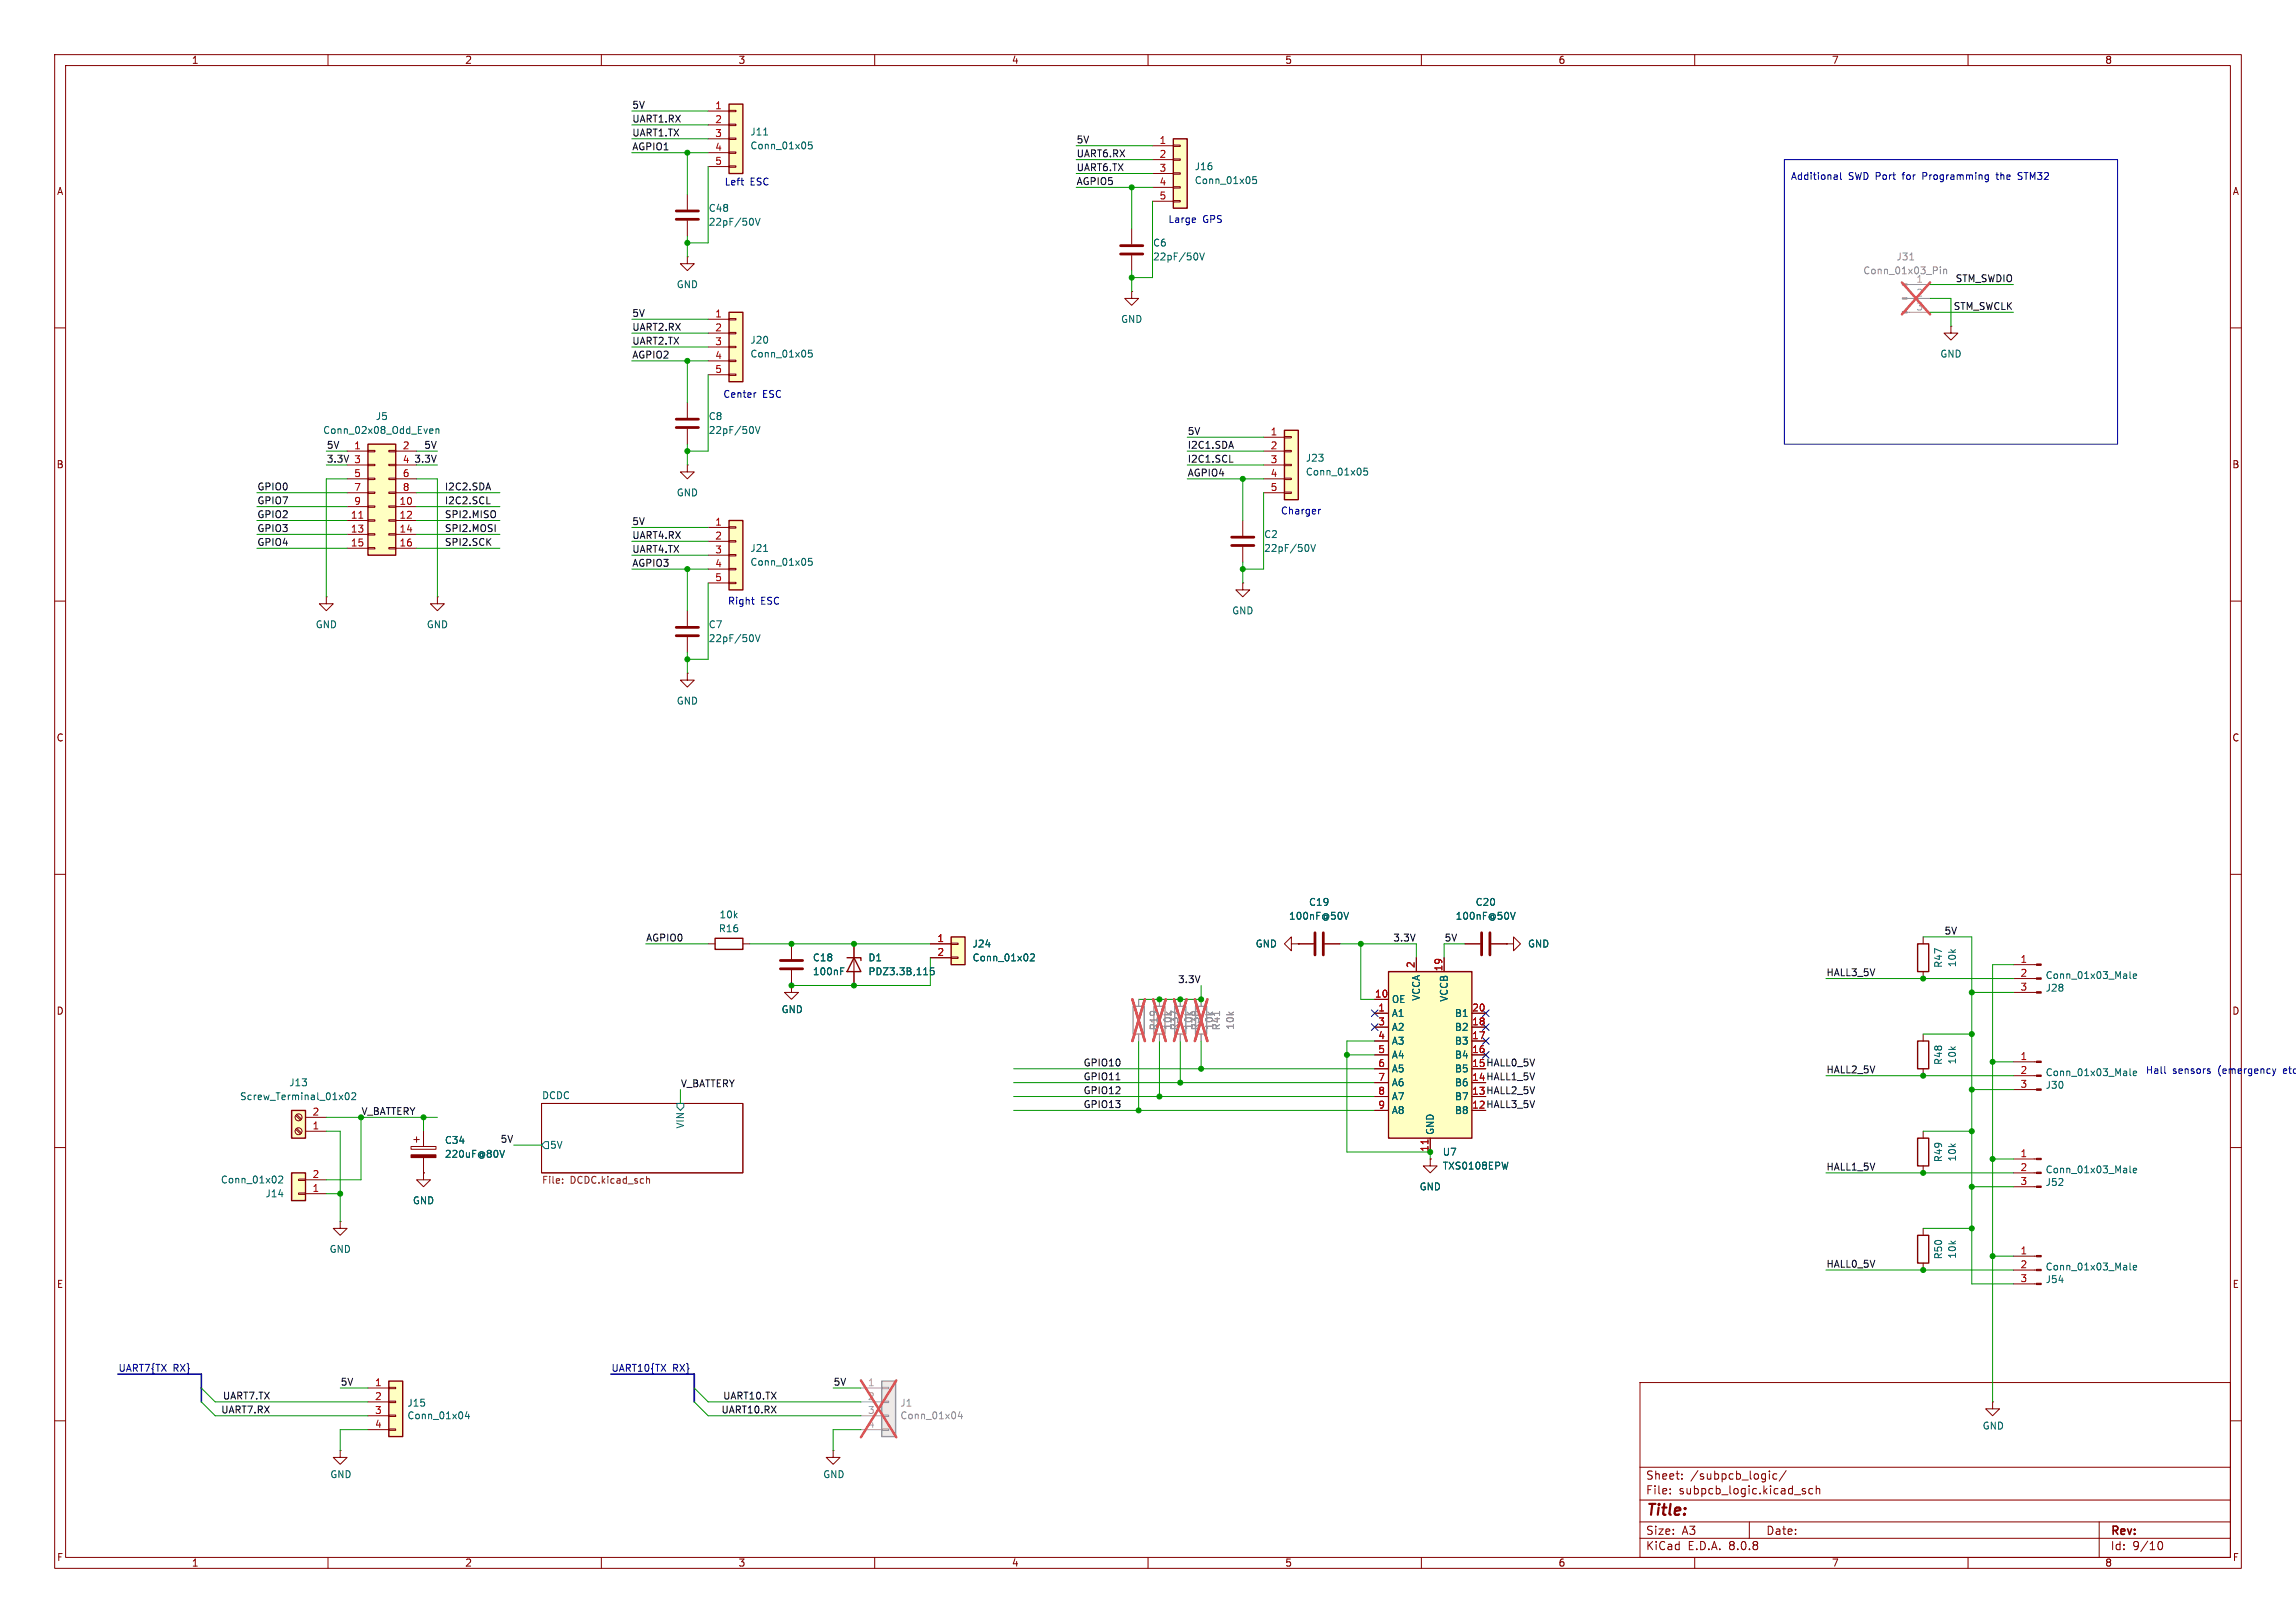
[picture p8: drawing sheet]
<svg xmlns="http://www.w3.org/2000/svg" width="420mm" height="297mm" viewBox="0 0 420 297" stroke-linecap="round" stroke-linejoin="round" font-family="sans-serif">
<defs><g id="words">
<text font-size="2.8" fill="#840000" x="301" y="277.9">Title:</text>
<g font-size="2.1" fill="#840000">
<text x="301" y="273.7">File:</text>
<text x="301" y="271">Sheet:</text>
<text x="307.1" y="273.7">subpcb_logic.kicad_sch</text>
<text x="309.2" y="271">/subpcb_logic/</text>
<text x="301" y="281.1">Size:</text>
<text x="307.6" y="281.1">A3</text>
<text x="323" y="281.1">Date:</text>
<text x="386" y="281.3">Rev:</text>
<text x="301" y="283.9">KiCad</text>
<text x="308.7" y="283.9">E.D.A.</text>
<text x="316.3" y="283.9">8.0.8</text>
<text x="386" y="283.9">Id:</text>
<text x="390.1" y="283.9">9/10</text>
</g>
<g font-size="1.8" fill="#840000">
<text x="35" y="11.9">1</text>
<text x="85" y="11.9">2</text>
<text x="135" y="11.9">3</text>
<text x="185" y="11.9">4</text>
<text x="235" y="11.9">5</text>
<text x="285" y="11.9">6</text>
<text x="335" y="11.9">7</text>
<text x="385" y="11.9">8</text>
<text x="10.3" y="35.9">A</text>
<text x="408.3" y="35.9">A</text>
<text x="10.3" y="85.9">B</text>
<text x="408.2" y="85.9">B</text>
<text x="10.3" y="135.9">C</text>
<text x="408.2" y="135.9">C</text>
<text x="10.3" y="185.9">D</text>
<text x="408.2" y="185.9">D</text>
<text x="269.2" y="197.9">14 HALL1_5V</text>
<text x="269.2" y="195.3">15 HALL0_5V</text>
<text x="269.2" y="202.9">12 HALL3_5V</text>
<text x="269.2" y="200.4">13 HALL2_5V</text>
<text x="10.3" y="235.9">E</text>
<text x="408.3" y="235.9">E</text>
<text x="10.3" y="285.9">F</text>
<text x="35" y="286.9">1</text>
<text x="85" y="286.9">2</text>
<text x="135" y="286.9">3</text>
<text x="185" y="286.9">4</text>
<text x="235" y="286.9">5</text>
<text x="285" y="286.9">6</text>
<text x="335" y="286.9">7</text>
<text x="385" y="286.9">8</text>
<text x="408.3" y="285.9">F</text>
</g>
<g font-size="1.8" fill="#0f0f0f">
<text x="115.6" y="20">5V</text>
<text x="115.6" y="22.5">UART1.RX</text>
<text x="115.6" y="27.6">AGPIO1</text>
<text x="115.6" y="25.1">UART1.TX</text>
<text x="196.8" y="28.9">UART6.RX</text>
<text x="196.8" y="26.3">5V</text>
<text x="196.8" y="31.4">UART6.TX</text>
<text x="196.8" y="33.9">AGPIO5</text>
<text x="357.6" y="51.7">STM_SWDIO</text>
<text x="115.6" y="58.1">5V</text>
<text x="357.3" y="56.8">STM_SWCLK</text>
<text x="115.6" y="63.2">UART2.TX</text>
<text x="115.6" y="60.6">UART2.RX</text>
<text x="115.6" y="65.7">AGPIO2</text>
<text x="59.7" y="82.2">5V</text>
<text x="77.5" y="82.2">5V</text>
<text x="217.2" y="82.2">I2C1.SDA</text>
<text x="217.2" y="79.7">5V</text>
<text x="47" y="89.8">GPIO0</text>
<text x="59.7" y="84.7">3.3V</text>
<text x="75.7" y="84.7">3.3V</text>
<text x="81.3" y="89.8">I2C2.SDA</text>
<text x="217.2" y="84.7">I2C1.SCL</text>
<text x="217.2" y="87.3">AGPIO4</text>
<text x="47" y="92.4">GPIO7</text>
<text x="47" y="94.9">GPIO2</text>
<text x="81.3" y="94.9">SPI2.MISO</text>
<text x="81.3" y="92.4">I2C2.SCL</text>
<text x="47" y="97.4">GPIO3</text>
<text x="47" y="100">GPIO4</text>
<text x="81.3" y="97.4">SPI2.MOSI</text>
<text x="81.3" y="100">SPI2.SCK</text>
<text x="115.6" y="101.3">UART4.TX</text>
<text x="115.6" y="98.7">UART4.RX</text>
<text x="115.6" y="96.2">5V</text>
<text x="115.6" y="103.8">AGPIO3</text>
<text x="118.1" y="172.4">AGPIO0</text>
<text x="254.8" y="172.4">3.3V</text>
<text x="264.2" y="172.4">5V</text>
<text x="355.6" y="171.1">5V</text>
<text x="215.4" y="180">3.3V</text>
<text x="334" y="178.7">HALL3_5V</text>
<text x="198.1" y="195.2">GPIO10</text>
<text x="198.1" y="197.8">GPIO11</text>
<text x="334" y="196.5">HALL2_5V</text>
<text x="124.5" y="199">V_BATTERY</text>
<text x="198.1" y="202.9">GPIO13</text>
<text x="198.1" y="200.3">GPIO12</text>
<text x="91.5" y="209.2">5V</text>
<text x="334" y="214.3">HALL1_5V</text>
<text x="334" y="232.1">HALL0_5V</text>
<text x="40.7" y="256.2">UART7.TX</text>
<text x="62.2" y="253.7">5V</text>
<text x="132.2" y="256.2">UART10.TX</text>
<text x="152.4" y="253.7">5V</text>
<text x="40.4" y="258.7">UART7.RX</text>
<text x="131.9" y="258.7">UART10.RX</text>
</g>
<g font-size="1.8" fill="#a90000">
<text x="130.7" y="20.1">1</text>
<text x="130.7" y="22.6">2</text>
<text x="130.7" y="25.1">3</text>
<text x="130.7" y="27.7">4</text>
<text x="212" y="26.4">1</text>
<text x="212" y="29">2</text>
<text x="130.7" y="30.2">5</text>
<text x="212" y="31.5">3</text>
<text x="212" y="34">4</text>
<text x="212" y="36.6">5</text>
<text x="130.7" y="58.2">1</text>
<text x="130.7" y="60.7">2</text>
<text x="130.7" y="63.2">3</text>
<text x="130.7" y="65.8">4</text>
<text x="130.7" y="68.3">5</text>
<text x="64.7" y="82.3">1</text>
<text x="73.6" y="82.3">2</text>
<text x="232.3" y="79.8">1</text>
<text x="232.3" y="82.3">2</text>
<text x="64.7" y="84.8">3</text>
<text x="64.7" y="87.4">5</text>
<text x="64.7" y="89.9">7</text>
<text x="73.6" y="84.8">4</text>
<text x="73.6" y="87.4">6</text>
<text x="73.6" y="89.9">8</text>
<text x="232.3" y="84.8">3</text>
<text x="232.3" y="87.4">4</text>
<text x="232.3" y="89.9">5</text>
<text x="64.1" y="95">11</text>
<text x="64.7" y="92.5">9</text>
<text x="73" y="92.5">10</text>
<text x="73" y="95">12</text>
<text x="64.1" y="97.5">13</text>
<text x="64.1" y="100.1">15</text>
<text x="73" y="97.5">14</text>
<text x="73" y="100.1">16</text>
<text x="130.7" y="96.3">1</text>
<text x="130.7" y="98.8">2</text>
<text x="130.7" y="101.3">3</text>
<text x="130.7" y="103.9">4</text>
<text x="130.7" y="106.4">5</text>
<text x="171.4" y="172.5">1</text>
<text x="171.4" y="175">2</text>
<text x="258.8" y="177.2" transform="rotate(-90 258.8 177.2)">2</text>
<text x="263.9" y="177.8" transform="rotate(-90 263.9 177.8)">19</text>
<text x="369.5" y="176.3">1</text>
<text x="369.5" y="178.8">2</text>
<text x="251.4" y="182.6">10</text>
<text x="252" y="185.2">1</text>
<text x="269.2" y="185.2">20</text>
<text x="369.5" y="181.4">3</text>
<text x="252" y="187.7">3</text>
<text x="252" y="190.2">4</text>
<text x="269.2" y="190.2">17</text>
<text x="269.2" y="187.7">18</text>
<text x="252" y="192.8">5</text>
<text x="252" y="195.3">6</text>
<text x="252" y="197.9">7</text>
<text x="269.2" y="192.8">16</text>
<text x="269.2" y="197.9">14</text>
<text x="269.2" y="195.3">15</text>
<text x="369.5" y="194.1">1</text>
<text x="369.5" y="196.6">2</text>
<text x="252" y="200.4">8</text>
<text x="252" y="202.9">9</text>
<text x="269.2" y="202.9">12</text>
<text x="269.2" y="200.4">13</text>
<text x="369.5" y="199.1">3</text>
<text x="57.1" y="206.8">1</text>
<text x="57.1" y="204.2">2</text>
<text x="57.1" y="215.6">2</text>
<text x="261.4" y="210.9" transform="rotate(-90 261.4 210.9)">11</text>
<text x="369.5" y="211.8">1</text>
<text x="369.5" y="214.4">2</text>
<text x="57.1" y="218.2">1</text>
<text x="369.5" y="216.9">3</text>
<text x="369.5" y="229.6">1</text>
<text x="369.5" y="232.2">2</text>
<text x="369.5" y="234.7">3</text>
<text x="68.5" y="253.7">1</text>
<text x="68.5" y="256.3">2</text>
<text x="68.5" y="258.8">3</text>
<text x="68.5" y="261.4">4</text>
</g>
<g font-size="1.8" fill="#006464">
<text x="137.2" y="27.5">Conn_01x05</text>
<text x="137.2" y="25">J11</text>
<text x="218.4" y="33.9">Conn_01x05</text>
<text x="218.4" y="31.3">J16</text>
<text x="129.5" y="41.5">22pF/50V</text>
<text x="129.5" y="39">C48</text>
<text x="210.8" y="45.3">C6</text>
<text x="210.8" y="47.9">22pF/50V</text>
<text x="123.7" y="52.9">GND</text>
<text x="205" y="59.3">GND</text>
<text x="137.2" y="65.6">Conn_01x05</text>
<text x="137.2" y="63.1">J20</text>
<text x="354.8" y="65.6">GND</text>
<text x="68.7" y="77.1">J5</text>
<text x="129.5" y="77.1">C8</text>
<text x="59" y="79.6">Conn_02x08_Odd_Even</text>
<text x="129.5" y="79.6">22pF/50V</text>
<text x="238.8" y="87.2">Conn_01x05</text>
<text x="238.8" y="84.7">J23</text>
<text x="123.7" y="91">GND</text>
<text x="137.2" y="101.2">J21</text>
<text x="231.1" y="98.7">C2</text>
<text x="231.1" y="101.2">22pF/50V</text>
<text x="137.2" y="103.7">Conn_01x05</text>
<text x="225.3" y="112.6">GND</text>
<text x="57.7" y="115.2">GND</text>
<text x="78" y="115.2">GND</text>
<text x="129.5" y="115.2">C7</text>
<text x="129.5" y="117.7">22pF/50V</text>
<text x="123.7" y="129.1">GND</text>
<text x="239.4" y="166">C19</text>
<text x="269.8" y="166">C20</text>
<text x="131.4" y="170.8">R16</text>
<text x="131.5" y="168.2">10k</text>
<text x="177.8" y="173.6">J24</text>
<text x="229.6" y="173.6">GND</text>
<text x="235.7" y="168.5">100nF@50V</text>
<text x="266.2" y="168.5">100nF@50V</text>
<text x="279.4" y="173.6">GND</text>
<text x="148.6" y="178.7">100nF</text>
<text x="148.6" y="176.1">C18</text>
<text x="158.8" y="176.1">D1</text>
<text x="158.8" y="178.7">PDZ3.3B,115</text>
<text x="177.8" y="176.1">Conn_01x02</text>
<text x="355.4" y="177.2" transform="rotate(-90 355.4 177.2)">R47</text>
<text x="358" y="177.1" transform="rotate(-90 358 177.1)">10k</text>
<text x="374.1" y="179.3">Conn_01x03_Male</text>
<text x="142.9" y="185.6">GND</text>
<text x="254.5" y="183.7">OE</text>
<text x="259.9" y="183.2" transform="rotate(-90 259.9 183.2)">VCCA</text>
<text x="265" y="183.4" transform="rotate(-90 265 183.4)">VCCB</text>
<text x="374.1" y="181.7">J28</text>
<text x="254.5" y="186.3">A1</text>
<text x="254.5" y="188.8">A2</text>
<text x="254.5" y="191.4">A3</text>
<text x="266" y="191.4">B3</text>
<text x="266" y="188.8">B2</text>
<text x="266" y="186.3">B1</text>
<text x="254.5" y="193.9">A4</text>
<text x="254.5" y="196.4">A5</text>
<text x="266" y="196.4">B5</text>
<text x="266" y="193.9">B4</text>
<text x="355.4" y="195" transform="rotate(-90 355.4 195)">R48</text>
<text x="358" y="194.9" transform="rotate(-90 358 194.9)">10k</text>
<text x="374.1" y="197.1">Conn_01x03_Male</text>
<text x="43.8" y="201.5">Screw_Terminal_01x02</text>
<text x="52.8" y="199">J13</text>
<text x="99.1" y="201.2">DCDC</text>
<text x="254.5" y="199">A6</text>
<text x="254.5" y="201.5">A7</text>
<text x="266" y="201.5">B7</text>
<text x="266" y="199">B6</text>
<text x="374.1" y="199.4">J30</text>
<text x="81.3" y="209.5">C34</text>
<text x="125.3" y="206.6" transform="rotate(-90 125.3 206.6)">VIN</text>
<text x="254.5" y="204.1">A8</text>
<text x="262.5" y="207.8" transform="rotate(-90 262.5 207.8)">GND</text>
<text x="266" y="204.1">B8</text>
<text x="81.3" y="212.1">220uF@80V</text>
<text x="100.5" y="210.4">5V</text>
<text x="263.8" y="211.7">U7</text>
<text x="263.8" y="214.2">TXS0108EPW</text>
<text x="355.4" y="212.8" transform="rotate(-90 355.4 212.8)">R49</text>
<text x="358" y="212.6" transform="rotate(-90 358 212.6)">10k</text>
<text x="374.1" y="214.9">Conn_01x03_Male</text>
<text x="40.3" y="216.8">Conn_01x02</text>
<text x="48.5" y="219.3">J14</text>
<text x="75.4" y="220.6">GND</text>
<text x="259.6" y="218">GND</text>
<text x="374.1" y="217.2">J52</text>
<text x="60.2" y="229.5">GND</text>
<text x="355.4" y="230.5" transform="rotate(-90 355.4 230.5)">R50</text>
<text x="358" y="230.4" transform="rotate(-90 358 230.4)">10k</text>
<text x="374.1" y="232.7">Conn_01x03_Male</text>
<text x="374.1" y="235">J54</text>
<text x="74.4" y="257.6">J15</text>
<text x="74.4" y="259.9">Conn_01x04</text>
<text x="362.6" y="261.8">GND</text>
<text x="60.3" y="270.7">GND</text>
<text x="150.5" y="270.7">GND</text>
</g>
<g font-size="1.8" fill="#0000c2">
<text x="132.5" y="34.1">Left</text>
<text x="137.2" y="34.1">ESC</text>
<text x="327.5" y="33.1">Additional</text>
<text x="338.1" y="33.1">SWD Port</text>
<text x="348.3" y="33.1">for</text>
<text x="352.1" y="33.1">Programming</text>
<text x="365.9" y="33.1">the</text>
<text x="370" y="33.1">STM32</text>
<text x="213.6" y="41">Large</text>
<text x="220" y="41">GPS</text>
<text x="132.2" y="73">Center</text>
<text x="139.5" y="73">ESC</text>
<text x="234.2" y="94.3">Charger</text>
<text x="133.1" y="110.8">Right</text>
<text x="139.1" y="110.8">ESC</text>
<text x="392.4" y="196.6">Hall</text>
<text x="397.4" y="196.6">sensors</text>
<text x="405.8" y="196.6">(emergency</text>
<text x="418" y="196.6">etc)</text>
</g>
<g font-size="1.8" fill="#939391">
<text x="346.8" y="47.9">J31</text>
<text x="340.7" y="50.4">Conn_01x03_Pin</text>
<text x="350.4" y="51.8">1</text>
<text x="211.9" y="188.6" transform="rotate(-90 211.9 188.6)">R19</text>
<text x="214.5" y="188.5" transform="rotate(-90 214.5 188.5)">10k</text>
<text x="215.7" y="188.6" transform="rotate(-90 215.7 188.6)">R37</text>
<text x="218.3" y="188.5" transform="rotate(-90 218.3 188.5)">10k</text>
<text x="219.6" y="188.6" transform="rotate(-90 219.6 188.6)">R38</text>
<text x="222.1" y="188.5" transform="rotate(-90 222.1 188.5)">10k</text>
<text x="223.4" y="188.6" transform="rotate(-90 223.4 188.6)">R41</text>
<text x="225.9" y="188.5" transform="rotate(-90 225.9 188.5)">10k</text>
<text x="164.6" y="257.6">J1</text>
<text x="164.6" y="259.9">Conn_01x04</text>
</g>
<g font-size="1.8" fill="#a5a4a2">
<text x="350.4" y="54.4">2</text>
<text x="350.4" y="56.9">3</text>
<text x="158.7" y="253.7">1</text>
<text x="158.7" y="256.3">2</text>
<text x="158.7" y="258.8">3</text>
<text x="158.7" y="261.4">4</text>
</g>
<text font-size="1.8" fill="#009600" x="66" y="204.1">V_BATTERY</text>
<g font-size="1.8" fill="#725600">
<text x="99.1" y="216.9">File:</text>
<text x="104.3" y="216.9">DCDC.kicad_sch</text>
</g>
<g font-size="1.8" fill="#000084">
<text x="21.6" y="251.1">UART7{TX</text>
<text x="31.7" y="251.1">RX}</text>
<text x="111.8" y="251.1">UART10{TX</text>
<text x="123" y="251.1">RX}</text>
</g>
</g></defs>
<g fill="none" stroke="#840000" stroke-width=".18">
<path d="M10 10h400v277h-400zM12 12h396v273h-396zM60 10v2M110 10v2M160 10v2M210 10v2M260 10v2M310 10v2M360 10v2M10 60h2M408 60h2M10 110h2"/>
<path d="M408 110h2M10 160h2M408 160h2M10 210h2M75.2 209.8h4.6v.5h-4.6zM75.7 208.5h1M76.2 208v1M77.5 214.6v1.3h1.2l-1.2 1.3-1.3-1.3h1.3M77.5 214.6h.1M77.5 207v2.8M77.5 211.8v2.8M99.1 201.9h36.8v12.7h-36.8z"/>
<path d="M408 210h2M300 253h108v32h-108zM10 260h2M62.2 265.4v1.3h1.3l-1.3 1.3-1.2-1.3h1.2M62.2 265.4h.1M300 278.5h108M300 274.5h108M300 268.5h108M305.5 273.2v.2M305.5 272.5v.1M307.7 270.5v.2M307.7 269.8v.1"/>
<path d="M320 278.5v3M323.7 269.2v.1M323.7 269.7v1M325 269.8l-.4-.1-.3 .3v.4l.1 .2h.6M326.7 269.1l-1.3 1.9M329.7 272.7l.6 .4-.2 .3-.4-.1M330.2 272.5l-.3-.1-.2 .2M331.6 272.5l-.4-.1-.3 .3v.4l.1 .2h.6M332.2 272.5l.2-.1 .4 .1 .1 .9M332.2 271.9v1.5M384 278.5v6.5M408 260h2"/>
<path d="M60 285v2M110 285v2M160 285v2M210 285v2M260 285v2M300 281.5h108M310 285v2M360 285v2M394.7 282.7l.2-.5 .2-.1a.8 .8 0 0 1 .5 .7 .8 .8 0 0 1-.5 .8l-.2-.2-.2-.4"/>
</g>
<path d="M91.4 210.5l.5 1.3 .4-1.3M99.7 208.9h.6v1.3h-.6l-.6-.6zM123.8 201.9h1.3v.7l-.6 .6-.7-.6z" fill="none" stroke="#006464" stroke-width=".18"/>
<path d="M102.9 216.4v.1M102.9 215.8v.1M118.3 215.3v1.2M118.3 215.8l.2-.1 .3 .1v.7" fill="none" stroke="#725600" stroke-width=".18"/>
<path d="M75.2 211.3h4.6v.5h-4.6z" fill="#840000" stroke="#840000" stroke-width=".18"/>
<path d="M53.3 203.2h2.6v5.1h-2.6z" fill="#ffffc2"/>
<path d="M53.3 203.2h2.6v5.1h-2.6z" fill="none" stroke="#840000" stroke-width=".25"/>
<g fill="none" stroke="#840000" stroke-width=".18">
<path d="M54.1 204.1l.9 .9M54.1 206.7l.9 .8M54.3 204l.8 .8M54.3 206.5l.8 .8M55.9 207h3.8M55.9 204.5h3.8M62.2 223.5v1.3h1.3l-1.3 1.3-1.2-1.3h1.2M62.2 223.5h.1"/>
<circle cx="54.6" cy="207" r=".63"/>
<circle cx="54.6" cy="204.5" r=".63"/>
</g>
<path d="M63.3 200.1l.1-.1a.68 .68 0 0 1 .5 .6 .68 .68 0 0 1-.5 .6l-.3-.4zM64.3 200.1l.5-.1 .3 .3-.8 .9h.8" fill="none" stroke="#006464" stroke-width=".18"/>
<path d="M53.3 214.6h2.6v5.1h-2.6z" fill="#ffffc2"/>
<path d="M125.7 35.6v2.8M125.7 40.4v2.8M54.6 215.8h1.3v.2h-1.3zM54.6 218.3h1.3v.3h-1.3zM55.9 218.4h3.8M55.9 215.9h3.8" fill="none" stroke="#840000" stroke-width=".18"/>
<path d="M53.3 214.6h2.6v5.1h-2.6z" fill="none" stroke="#840000" stroke-width=".25"/>
<path d="M138.2 39.9l.4 1.3 .4-1.3M137.8 40.2v.8M51 215.3l.5-.1 .2 .4-.8 .9h.8" fill="none" stroke="#006464" stroke-width=".18"/>
<path d="M123.7 38.6h4.1M123.7 40.1h4.1" fill="none" stroke="#840000" stroke-width=".51"/>
<path d="M133.3 19.1h2.6v12.7h-2.6z" fill="#ffffc2"/>
<path d="M129.5 20.3h3.8M129.5 22.9h3.8M129.5 25.4h3.8M129.5 27.9h3.8M129.5 30.5h3.8M133.3 30.4h1.3v.2h-1.3zM133.3 27.8h1.3v.3h-1.3zM133.3 25.3h1.3v.2h-1.3zM133.3 22.7h1.3v.3h-1.3zM133.3 20.2h1.3v.2h-1.3zM125.7 47v1.3h1.3l-1.3 1.2-1.2-1.2h1.2M125.7 47h.1" fill="none" stroke="#840000" stroke-width=".18"/>
<path d="M133.3 19.1h2.6v12.7h-2.6z" fill="none" stroke="#840000" stroke-width=".25"/>
<path d="M139.7 24.7h.7M148.5 26h-.6v.6l.1-.1h.5l.1 .2-.1 .4-.2 .1-.4-.1" fill="none" stroke="#006464" stroke-width=".18"/>
<path d="M133.3 57.2h2.6v12.7h-2.6z" fill="#ffffc2"/>
<g fill="none" stroke="#840000" stroke-width=".18">
<path d="M129.5 58.4h3.8M133.3 58.3h1.3v.2h-1.3zM129.5 61h3.8M129.5 63.5h3.8M129.5 66h3.8M129.5 68.6h3.8M133.3 68.5h1.3v.2h-1.3zM133.3 65.9h1.3v.3h-1.3zM133.3 63.4h1.3v.2h-1.3zM133.3 60.8h1.3v.3h-1.3zM80 109.2v1.3h1.3l-1.3 1.3-1.3-1.3h1.3M80 109.2h.1"/>
<path d="M368.3 217.2h4.2M368.3 214.6h4.2M368.3 212.1h4.2M351.8 224.8v1.3M351.8 231.1v1.3M368.3 234.9h4.2M368.3 232.4h4.2M368.3 229.9h4.2"/>
</g>
<path d="M133.3 57.2h2.6v12.7h-2.6zM350.8 226.1h2v5h-2z" fill="none" stroke="#840000" stroke-width=".25"/>
<path d="M148.5 64.1h-.6v.6l.1-.1h.5l.1 .2-.1 .4-.2 .1-.4-.1M389.6 213.4v1l.2 .2M390.2 214.2l.6-.1v-.3h-.4l-.2 .2 .1 .6h.5M389.6 231.1v1.1l.2 .2M390.2 232l.6-.1v-.3h-.4l-.2 .1 .1 .6h.5" fill="none" stroke="#006464" stroke-width=".18"/>
<g fill="#840000" stroke="#840000" stroke-width=".18">
<path d="M372.5 217h.9v.3h-.9z"/>
<path d="M372.5 214.5h.9v.3h-.9z"/>
<path d="M372.5 212h.9v.2h-.9z"/>
<path d="M372.5 234.8h.9v.3h-.9z"/>
<path d="M372.5 232.3h.9v.2h-.9z"/>
<path d="M372.5 229.7h.9v.3h-.9z"/>
</g>
<path d="M207.3 184.2h2v5h-2zM211.1 184.2h2v5h-2zM214.9 184.2h2v5h-2zM218.7 184.2h2v5h-2z" fill="none" stroke="#9c9b98" stroke-width=".25"/>
<path d="M208.3 182.9v1.3M208.3 189.2v1.3M212.1 182.9v1.3M212.1 189.2v1.3M215.9 182.9v1.3M215.9 189.2v1.3M219.7 182.9v1.3M219.7 189.2v1.3" fill="none" stroke="#9c9b98" stroke-width=".18"/>
<path d="M207.1 182.9l2.3 7.6M209.4 182.9l-2.3 7.6M210.9 182.9l2.3 7.6M213.2 182.9l-2.3 7.6M214.8 182.9l2.2 7.6M217 182.9l-2.2 7.6M218.6 182.9l2.3 7.6M220.9 182.9l-2.3 7.6" fill="none" stroke="#e75356" stroke-width=".46"/>
<path d="M223.1 185.1v.7" fill="none" stroke="#939391" stroke-width=".18"/>
<path d="M71.1 252.7h2.6v10.2h-2.6z" fill="#ffffc2"/>
<g fill="none" stroke="#840000" stroke-width=".18">
<path d="M207 41.9v2.8M207 46.7v2.8M129.5 172.7h1.3M135.9 172.7h1.3M261.6 212.1v1.3h-1.3l1.3 1.2 1.3-1.2h-1.3M261.6 212.1h.1M67.3 254h3.8M67.3 256.5h3.8M67.3 259.1h3.8M71.1 259h1.3v.2h-1.3zM71.1 256.4h1.3v.3h-1.3zM71.1 253.9h1.3v.2h-1.3z"/>
<path d="M67.3 261.6h3.8M71.1 261.5h1.3v.2h-1.3z"/>
</g>
<path d="M130.8 171.7h5.1v2h-5.1zM71.1 252.7h2.6v10.2h-2.6z" fill="none" stroke="#840000" stroke-width=".25"/>
<path d="M219 46.5v.8M219.5 46.3l.4 1.3 .4-1.3M85.4 258.3l-.3 .9h.8M85.7 258.8v.8" fill="none" stroke="#006464" stroke-width=".18"/>
<path d="M205 46.5h4M205 45h4" fill="none" stroke="#840000" stroke-width=".51"/>
<path d="M161.3 252.7h2.5v10.2h-2.5z" fill="#ebeae8"/>
<path d="M157.5 254h3.8M157.5 256.5h3.8M157.5 259.1h3.8M161.3 259h1.3v.2h-1.3zM161.3 256.4h1.3v.3h-1.3zM161.3 253.9h1.3v.2h-1.3zM157.5 261.6h3.8M161.3 261.5h1.3v.2h-1.3z" fill="none" stroke="#9c9b98" stroke-width=".18"/>
<path d="M161.3 252.7h2.5v10.2h-2.5z" fill="none" stroke="#9c9b98" stroke-width=".25"/>
<path d="M175.6 258.3l-.3 .9h.8M175.9 258.8v.8" fill="none" stroke="#939391" stroke-width=".18"/>
<path d="M157.5 252.6l6.5 10.4M164 252.6l-6.5 10.4" fill="none" stroke="#e75356" stroke-width=".46"/>
<path d="M271 170.7v4.1M272.5 170.7v4.1" fill="none" stroke="#840000" stroke-width=".51"/>
<path d="M207 53.3v1.3h1.3l-1.3 1.3-1.3-1.3h1.3M207 53.3h.1M268 172.7h2.8M272.8 172.7h2.8M368.3 179.1h4.2M368.3 176.5h4.2M144.8 180.3v1.3h1.2l-1.2 1.3-1.3-1.3h1.3M144.8 180.3h.1M368.3 181.6h4.2M152.4 265.4v1.3h1.3l-1.3 1.3-1.3-1.3h1.3M152.4 265.4h.1" fill="none" stroke="#840000" stroke-width=".18"/>
<path d="M276.3 166.9l.4 1.3 .5-1.3M389.6 177.8v1.1l.2 .2M390.2 178.6l.6-.1v-.2l-.4-.1-.2 .2 .1 .6h.5" fill="none" stroke="#006464" stroke-width=".18"/>
<g fill="#840000" stroke="#840000" stroke-width=".18">
<path d="M372.5 181.5h.9v.2h-.9z"/>
<path d="M372.5 178.9h.9v.3h-.9z"/>
<path d="M372.5 176.4h.9v.3h-.9z"/>
</g>
<path d="M254 177.8h15.2v30.5h-15.2z" fill="#ffffc2"/>
<path d="M254 177.8h15.2v30.5h-15.2z" fill="none" stroke="#840000" stroke-width=".25"/>
<g fill="none" stroke="#840000" stroke-width=".18">
<path d="M259.1 175.3v2.5M264.2 175.3v2.5M251.5 185.4h2.5M251.5 182.9h2.5M251.5 193h2.5M251.5 190.5h2.5M251.5 188h2.5M251.5 195.6h2.5M251.5 198.1h2.5M269.2 185.4h2.6M269.2 193h2.6M269.2 190.5h2.6"/>
<path d="M269.2 188h2.6M251.5 200.7h2.5M251.5 203.2h2.5M261.6 208.3v2.5"/>
</g>
<path d="M261.2 208.6v.7" fill="none" stroke="#a90000" stroke-width=".18"/>
<path d="M275.8 212.7l-.3 1.2" fill="none" stroke="#006464" stroke-width=".18"/>
<path d="M214.6 25.4h2.6v12.7h-2.6z" fill="#ffffc2"/>
<g fill="none" stroke="#840000" stroke-width=".18">
<path d="M210.8 26.7h3.8M210.8 29.2h3.8M210.8 31.8h3.8M210.8 34.3h3.8M210.8 36.8h3.8M214.6 36.7h1.3v.3h-1.3zM214.6 34.2h1.3v.2h-1.3zM214.6 31.6h1.3v.3h-1.3zM214.6 29.1h1.3v.2h-1.3zM214.6 26.5h1.3v.3h-1.3zM356.9 59.7v1.3h1.2l-1.2 1.2-1.3-1.2h1.3M356.9 59.7h.1"/>
<path d="M125.7 73.7v2.8M125.7 78.5v2.8M125.7 85.1v1.3h1.3l-1.3 1.2-1.2-1.2h1.2M125.7 85.1h.1M227.3 95.3v2.7M59.7 109.2v1.3h1.3l-1.3 1.3-1.3-1.3h1.3M59.7 109.2h.1M227.3 100.1v2.8M144.8 172.7v2.8M144.8 177.5v2.8M156.2 172.7v7.6"/>
</g>
<path d="M214.6 25.4h2.6v12.7h-2.6zM154.9 175.3h2.6v.5M156.2 175.3l1.3 2.5h-2.6z" fill="none" stroke="#840000" stroke-width=".25"/>
<path d="M229.8 32.3h-.6l-.1 .6 .2-.1 .4 .1 .2 .2-.1 .4-.2 .1-.5-.1M137.8 78.3v.8M138.2 78l.4 1.3 .4-1.3M239.4 99.9v.8M239.8 99.6l.4 1.3 .4-1.3M153.8 177.1h.6M153.8 177.7h.4M170.8 177.1h-.6v.6l.2-.1 .4 .1 .1 .1-.1 .5-.1 .1-.5-.1" fill="none" stroke="#006464" stroke-width=".18"/>
<path d="M123.7 78.2h4.1M123.7 76.7h4.1M225.3 99.8h4.1M225.3 98.3h4.1M142.7 177.3h4.1M142.7 175.8h4.1" fill="none" stroke="#840000" stroke-width=".51"/>
<path d="M348.8 57.2h4.3M348.8 54.6h4.3M348.8 52.1h4.3" fill="none" stroke="#9c9b98" stroke-width=".18"/>
<g fill="#9c9b98" stroke="#9c9b98" stroke-width=".18">
<path d="M348 57h.8v.3h-.8z"/>
<path d="M348 54.5h.8v.2h-.8z"/>
<path d="M348 51.9h.8v.3h-.8z"/>
</g>
<path d="M349.3 47.6h.8M354.9 48.8v.2M354.9 49.3v.8M355.5 49.3v.8M355.5 49.4l.2-.1h.3l.1 .8" fill="none" stroke="#939391" stroke-width=".18"/>
<path d="M347.9 51.7l5.2 5.8M353.1 51.7l-5.2 5.8" fill="none" stroke="#e75356" stroke-width=".46"/>
<path d="M174 171.5h2.5v5h-2.5z" fill="#ffffc2"/>
<path d="M170.2 172.7h3.8M170.2 175.3h3.8M174 175.1h1.3v.3h-1.3zM174 172.6h1.3v.2h-1.3zM236.2 172.7v1.3l-1.3-1.3 1.3-1.2v1.2h1.3M237.5 172.7h.1" fill="none" stroke="#840000" stroke-width=".18"/>
<path d="M174 171.5h2.5v5h-2.5z" fill="none" stroke="#840000" stroke-width=".25"/>
<path d="M188.5 174.7l.5-.1 .2 .3-.8 .9h.8" fill="none" stroke="#006464" stroke-width=".18"/>
<path d="M67.3 81.3h5.1v20.3h-5.1z" fill="#ffffc2"/>
<g fill="none" stroke="#840000" stroke-width=".18">
<path d="M63.5 82.6h3.8M63.5 92.7h3.8M63.5 95.3h3.8M63.5 97.8h3.8M63.5 85.1h3.8M63.5 87.6h3.8M63.5 90.2h3.8M67.3 97.7h1.3v.2h-1.3zM67.3 95.1h1.3v.3h-1.3zM67.3 92.6h1.3v.2h-1.3zM67.3 90h1.3v.3h-1.3zM67.3 87.5h1.3v.3h-1.3z"/>
<path d="M67.3 85h1.3v.2h-1.3zM67.3 82.4h1.3v.3h-1.3zM71.1 97.7h1.3v.2h-1.3zM71.1 95.1h1.3v.3h-1.3zM71.1 92.6h1.3v.2h-1.3zM71.1 90h1.3v.3h-1.3zM71.1 87.5h1.3v.3h-1.3zM71.1 85h1.3v.2h-1.3zM71.1 82.4h1.3v.3h-1.3zM72.4 82.6h3.8M72.4 92.7h3.8M72.4 95.3h3.8"/>
<path d="M72.4 97.8h3.8M72.4 85.1h3.8M72.4 87.6h3.8M72.4 90.2h3.8M63.5 100.3h3.8M67.3 100.2h1.3v.3h-1.3zM71.1 100.2h1.3v.3h-1.3zM72.4 100.3h3.8M227.3 106.7v1.3h1.3l-1.3 1.2-1.2-1.2h1.2M227.3 106.7h.1M237.5 172.7h2.8M242.3 172.7h2.8"/>
</g>
<path d="M67.3 81.3h5.1v20.3h-5.1z" fill="none" stroke="#840000" stroke-width=".25"/>
<path d="M65.6 94.8h.8" fill="none" stroke="#a90000" stroke-width=".18"/>
<path d="M78.8 78.5h.3l.1 .3-.6 .1M79.1 79.3h-.3M79.7 78.6l.2-.1h.3l.1 .8M79.7 78.5v.8M245.8 166.9l.5 1.3 .4-1.3" fill="none" stroke="#006464" stroke-width=".18"/>
<path d="M240.5 170.7v4.1M242.1 170.7v4.1" fill="none" stroke="#840000" stroke-width=".51"/>
<path d="M234.9 78.7h2.6v12.7h-2.6z" fill="#ffffc2"/>
<path d="M234.9 79.9h1.3v.2h-1.3zM231.1 80h3.8M231.1 82.6h3.8M231.1 85.1h3.8M231.1 87.6h3.8M231.1 90.2h3.8M234.9 90h1.3v.3h-1.3zM234.9 87.5h1.3v.3h-1.3zM234.9 85h1.3v.2h-1.3zM234.9 82.4h1.3v.3h-1.3z" fill="none" stroke="#840000" stroke-width=".18"/>
<path d="M234.9 78.7h2.6v12.7h-2.6z" fill="none" stroke="#840000" stroke-width=".25"/>
<path d="M250.1 85.7h-.6v.6l.1-.1h.5l.1 .2-.1 .4-.2 .1-.4-.1" fill="none" stroke="#006464" stroke-width=".18"/>
<path d="M133.3 95.3h2.6v12.7h-2.6z" fill="#ffffc2"/>
<g fill="none" stroke="#840000" stroke-width=".18">
<path d="M129.5 96.5h3.8M129.5 99.1h3.8M133.3 98.9h1.3v.3h-1.3zM133.3 96.4h1.3v.2h-1.3zM125.7 111.8v2.8M125.7 116.6v2.8M129.5 101.6h3.8M129.5 104.1h3.8M129.5 106.7h3.8M133.3 106.6h1.3v.2h-1.3zM133.3 104h1.3v.3h-1.3zM133.3 101.5h1.3v.2h-1.3z"/>
<path d="M125.7 123.2v1.3h1.3l-1.3 1.2-1.2-1.2h1.2M125.7 123.2h.1M144.8 172.7v2.8M144.8 177.5v2.8M156.2 172.7v2.6M156.2 177.8v2.5M170.2 172.7h3.8M170.2 175.3h3.8M237.5 172.7h.1M237.5 172.7h2.8M242.3 172.7h2.8M259.1 175.3v2.5"/>
<path d="M264.2 175.3v2.5M268 172.7h2.8M272.8 172.7h2.8M275.6 172.7h1.3v1.3l1.2-1.3-1.2-1.2v1.2M275.6 172.7h.1M351.8 171.5v1.2M351.8 177.8v1.3M144.8 180.3h.1M251.5 185.4h2.5M251.5 182.9h2.5M251.5 193h2.5M251.5 190.5h2.5"/>
<path d="M251.5 188h2.5M251.5 195.6h2.5M251.5 198.1h2.5M269.2 185.4h2.6M269.2 193h2.6M269.2 190.5h2.6M269.2 188h2.6M351.8 189.2v1.3M351.8 195.6v1.3M368.3 199.4h4.2M368.3 196.9h4.2M368.3 194.3h4.2"/>
<path d="M77.5 214.6h.1M77.5 207v2.8M77.5 211.8v2.8M251.5 200.7h2.5M251.5 203.2h2.5M261.6 212.1h.1M261.6 208.3v2.5M351.8 207v1.3M351.8 213.4v1.2M364.5 256.5v1.3h1.3l-1.3 1.3-1.3-1.3h1.3M364.5 256.5h.1"/>
</g>
<path d="M133.3 95.3h2.6v12.7h-2.6zM350.8 172.7h2v5.1h-2zM350.8 190.5h2v5.1h-2zM350.8 208.3h2v5.1h-2z" fill="none" stroke="#840000" stroke-width=".25"/>
<g fill="none" stroke="#006464" stroke-width=".18">
<path d="M137.8 116.4v.8M138.2 116.1l.4 1.3 .4-1.3M139.7 100.9h.7M148.5 102.2h-.6v.6l.1-.1h.5l.1 .2-.1 .4-.2 .1-.4-.1M153.8 177.7h.4M153.8 177.1h.6M170.8 177.1h-.6v.6l.2-.1 .4 .1 .1 .1-.1 .5-.1 .1-.5-.1M188.5 174.7l.5-.1 .2 .3-.8 .9h.8M245.8 166.9l.5 1.3 .4-1.3M276.3 166.9l.4 1.3 .5-1.3M389.6 195.6v1.1l.2 .1M390.2 196.4l.6-.1v-.2l-.4-.1-.2 .2 .1 .6h.5"/>
<path d="M91.4 210.5l.5 1.3 .4-1.3M275.8 212.7l-.3 1.2"/>
</g>
<path d="M123.7 116.3h4.1M123.7 114.8h4.1" fill="none" stroke="#840000" stroke-width=".51"/>
<g fill="#840000" stroke="#840000" stroke-width=".18">
<path d="M372.5 199.3h.9v.2h-.9z"/>
<path d="M372.5 196.7h.9v.3h-.9z"/>
<path d="M372.5 194.2h.9v.2h-.9z"/>
</g>
<path d="M89.1 92.2h.6M225 84.6h.6M204.1 197.6h.8" fill="none" stroke="#0f0f0f" stroke-width=".18"/>
<g fill="none" stroke="#0000c2" stroke-width=".18">
<path d="M135.5 33h.5M135.9 33.9h.1M326.4 29.2h60.9v52.1h-60.9zM335.6 32h.3l.2 .2v.6M336.1 32.8h-.5M336.1 32.3l-.5 .1M336.7 31.6v1.1l.2 .1M363.2 32.1h.5M363.2 32.8h.5M363.7 32v1l-.2 .3-.3-.1M365.1 32h.5M365.3 31.6v1.2"/>
<path d="M369.2 32.8h.4M369.7 31.6h-.3l-.2 .2 .1 .3 .3 .1M138.3 71.9h-.2M241.6 93.2l-.4 .3M137.5 109.7h.5M137.7 110.5l.3 .1M396 195.2v1.1l.2 .1M404.1 196l.2 .2-.2 .2M404.1 195.6l.2 .1M415.7 195.6l.3 .8M416 196.4l-.3 .5M416.3 195.6l-.3 .8"/>
</g>
<path d="M21.6 251.5h15.2v5M111.8 251.5h15.2v5" fill="none" stroke="#000084" stroke-width=".3"/>
<g fill="none" stroke="#009600" stroke-width=".18">
<path d="M115.6 27.9h13.9M115.6 22.9h13.9M115.6 20.3h13.9M115.6 25.4h13.9M125.7 27.9v7.7M129.5 30.5v14h-3.8M196.8 34.3h14M196.8 31.8h14M196.8 26.7h14M196.8 29.2h14M207 34.3v7.6M210.8 36.8v14h-3.8"/>
<path d="M115.6 58.4h13.9M125.7 43.2v3.8M207 49.5v3.8M353.1 54.6h3.8v5.1M353.1 57.2h15.2M353.1 52.1h15.2M115.6 66h13.9M115.6 61h13.9M115.6 63.5h13.9M125.7 66v7.7M129.5 68.6v14h-3.8M47 95.3h16.5"/>
<path d="M47 97.8h16.5M47 90.2h16.5M47 92.7h16.5M59.7 82.6h3.8M59.7 85.1h3.8M63.5 87.6h-3.8v21.6M76.2 82.6h3.8M76.2 85.1h3.8M76.2 87.6h3.8v21.6M76.2 95.3h15.2M76.2 97.8h15.2M76.2 90.2h15.2"/>
<path d="M76.2 92.7h15.2M115.6 96.5h13.9M115.6 99.1h13.9M125.7 81.3v3.8M217.2 82.6h13.9M217.2 80h13.9M217.2 85.1h13.9M217.2 87.6h13.9M227.3 87.6v7.7M231.1 90.2v13.9h-3.8M47 100.3h16.5M76.2 100.3h15.2"/>
<path d="M115.6 104.1h13.9M115.6 101.6h13.9M125.7 104.1v7.7M125.7 119.4v3.8M129.5 106.7v14h-3.8M227.3 102.9v3.8M118.1 172.7h11.4M137.2 172.7h33M170.2 175.3v5h-25.4M245.1 172.7h14v2.6M248.9 172.7v10.2h2.6M268 172.7h-3.8v2.6"/>
<path d="M334 179.1h34.3M351.8 171.5h8.9v63.4h7.6M368.3 176.5h-3.8v80M124.5 199.4v2.5M185.4 198.1h66.1M185.4 195.6h66.1M208.3 190.5v12.7M212.1 190.5v10.2M215.9 190.5v7.6M219.7 180.3v2.6h-11.4M219.7 190.5v5.1M246.4 193h5.1"/>
<path d="M251.5 190.5h-5.1v20.3h15.2v1.3M334 196.9h34.3M351.8 189.2h8.9M360.7 181.6h7.6M360.7 199.4h7.6M364.5 194.3h3.8M59.7 207h2.5v16.5M59.7 204.5h20.3M59.7 218.4h2.5M66 204.5v11.4h-6.3M77.5 204.5v2.5M94 209.6h5.1"/>
<path d="M185.4 203.2h66.1M185.4 200.7h66.1M334 214.6h34.3M351.8 207h8.9M360.7 217.2h7.6M364.5 212.1h3.8M334 232.4h34.3M351.8 224.8h8.9M364.5 229.9h3.8M36.8 256.5l2.6 2.6h27.9M36.8 254l2.6 2.5h27.9M62.2 254h5.1"/>
<path d="M127 256.5l2.5 2.6h28M127 254l2.5 2.5h28M152.4 254h5.1M67.3 261.6h-5.1v3.8M157.5 261.6h-5.1v3.8"/>
</g>
<path d="M250.9 184.8l1.2 1.2M250.9 187.4l1.2 1.2M252.1 184.8l-1.2 1.2M252.1 187.4l-1.2 1.2M271.2 189.9l1.2 1.2M271.2 187.4l1.2 1.2M271.2 184.8l1.2 1.2M271.2 192.4l1.2 1.2M272.4 189.9l-1.2 1.2M272.4 187.4l-1.2 1.2M272.4 184.8l-1.2 1.2M272.4 192.4l-1.2 1.2" fill="none" stroke="#000084" stroke-width=".18"/>
<path d="M261.2 208.6v.7" fill="none" stroke="#a90000" stroke-width=".18"/>
<path d="M208.3 182.9v1.3M208.3 189.2v1.3M212.1 182.9v1.3M212.1 189.2v1.3M215.9 182.9v1.3M215.9 189.2v1.3M219.7 182.9v1.3M219.7 189.2v1.3" fill="none" stroke="#9c9b98" stroke-width=".18"/>
<path d="M207.1 182.9l2.3 7.6M209.4 182.9l-2.3 7.6M210.9 182.9l2.3 7.6M213.2 182.9l-2.3 7.6M214.8 182.9l2.2 7.6M217 182.9l-2.2 7.6M218.6 182.9l2.3 7.6M220.9 182.9l-2.3 7.6" fill="none" stroke="#e75356" stroke-width=".46"/>
<path d="M223.1 185.1v.7" fill="none" stroke="#939391" stroke-width=".18"/>
<g fill="#009600" stroke="#009600" stroke-width=".18">
<circle cx="351.8" cy="179.1" r=".46"/>
<circle cx="351.8" cy="196.9" r=".46"/>
<circle cx="364.5" cy="194.3" r=".46"/>
<circle cx="364.5" cy="229.9" r=".46"/>
<circle cx="360.7" cy="199.4" r=".46"/>
<circle cx="360.7" cy="207" r=".46"/>
<circle cx="351.8" cy="232.4" r=".46"/>
<circle cx="360.7" cy="217.2" r=".46"/>
<circle cx="364.5" cy="212.1" r=".46"/>
<circle cx="351.8" cy="214.6" r=".46"/>
<circle cx="360.7" cy="224.8" r=".46"/>
<circle cx="219.7" cy="195.6" r=".46"/>
<circle cx="219.7" cy="182.9" r=".46"/>
<circle cx="261.6" cy="210.8" r=".46"/>
<circle cx="246.4" cy="193" r=".46"/>
<circle cx="248.9" cy="172.7" r=".46"/>
<circle cx="360.7" cy="189.2" r=".46"/>
<circle cx="360.7" cy="181.6" r=".46"/>
<circle cx="207" cy="34.3" r=".46"/>
<circle cx="125.7" cy="44.5" r=".46"/>
<circle cx="212.1" cy="182.9" r=".46"/>
<circle cx="215.9" cy="182.9" r=".46"/>
<circle cx="208.3" cy="203.2" r=".46"/>
<circle cx="212.1" cy="200.7" r=".46"/>
<circle cx="215.9" cy="198.1" r=".46"/>
<circle cx="77.5" cy="204.5" r=".46"/>
<circle cx="125.7" cy="120.7" r=".46"/>
<circle cx="125.7" cy="104.1" r=".46"/>
<circle cx="144.8" cy="172.7" r=".46"/>
<circle cx="125.7" cy="82.6" r=".46"/>
<circle cx="156.2" cy="172.7" r=".46"/>
<circle cx="227.3" cy="87.6" r=".46"/>
<circle cx="227.3" cy="104.1" r=".46"/>
<circle cx="144.8" cy="180.3" r=".46"/>
<circle cx="207" cy="50.8" r=".46"/>
<circle cx="125.7" cy="66" r=".46"/>
<circle cx="125.7" cy="27.9" r=".46"/>
<circle cx="62.2" cy="218.4" r=".46"/>
<circle cx="156.2" cy="180.3" r=".46"/>
</g>
<use href="#words"/>
</svg>
